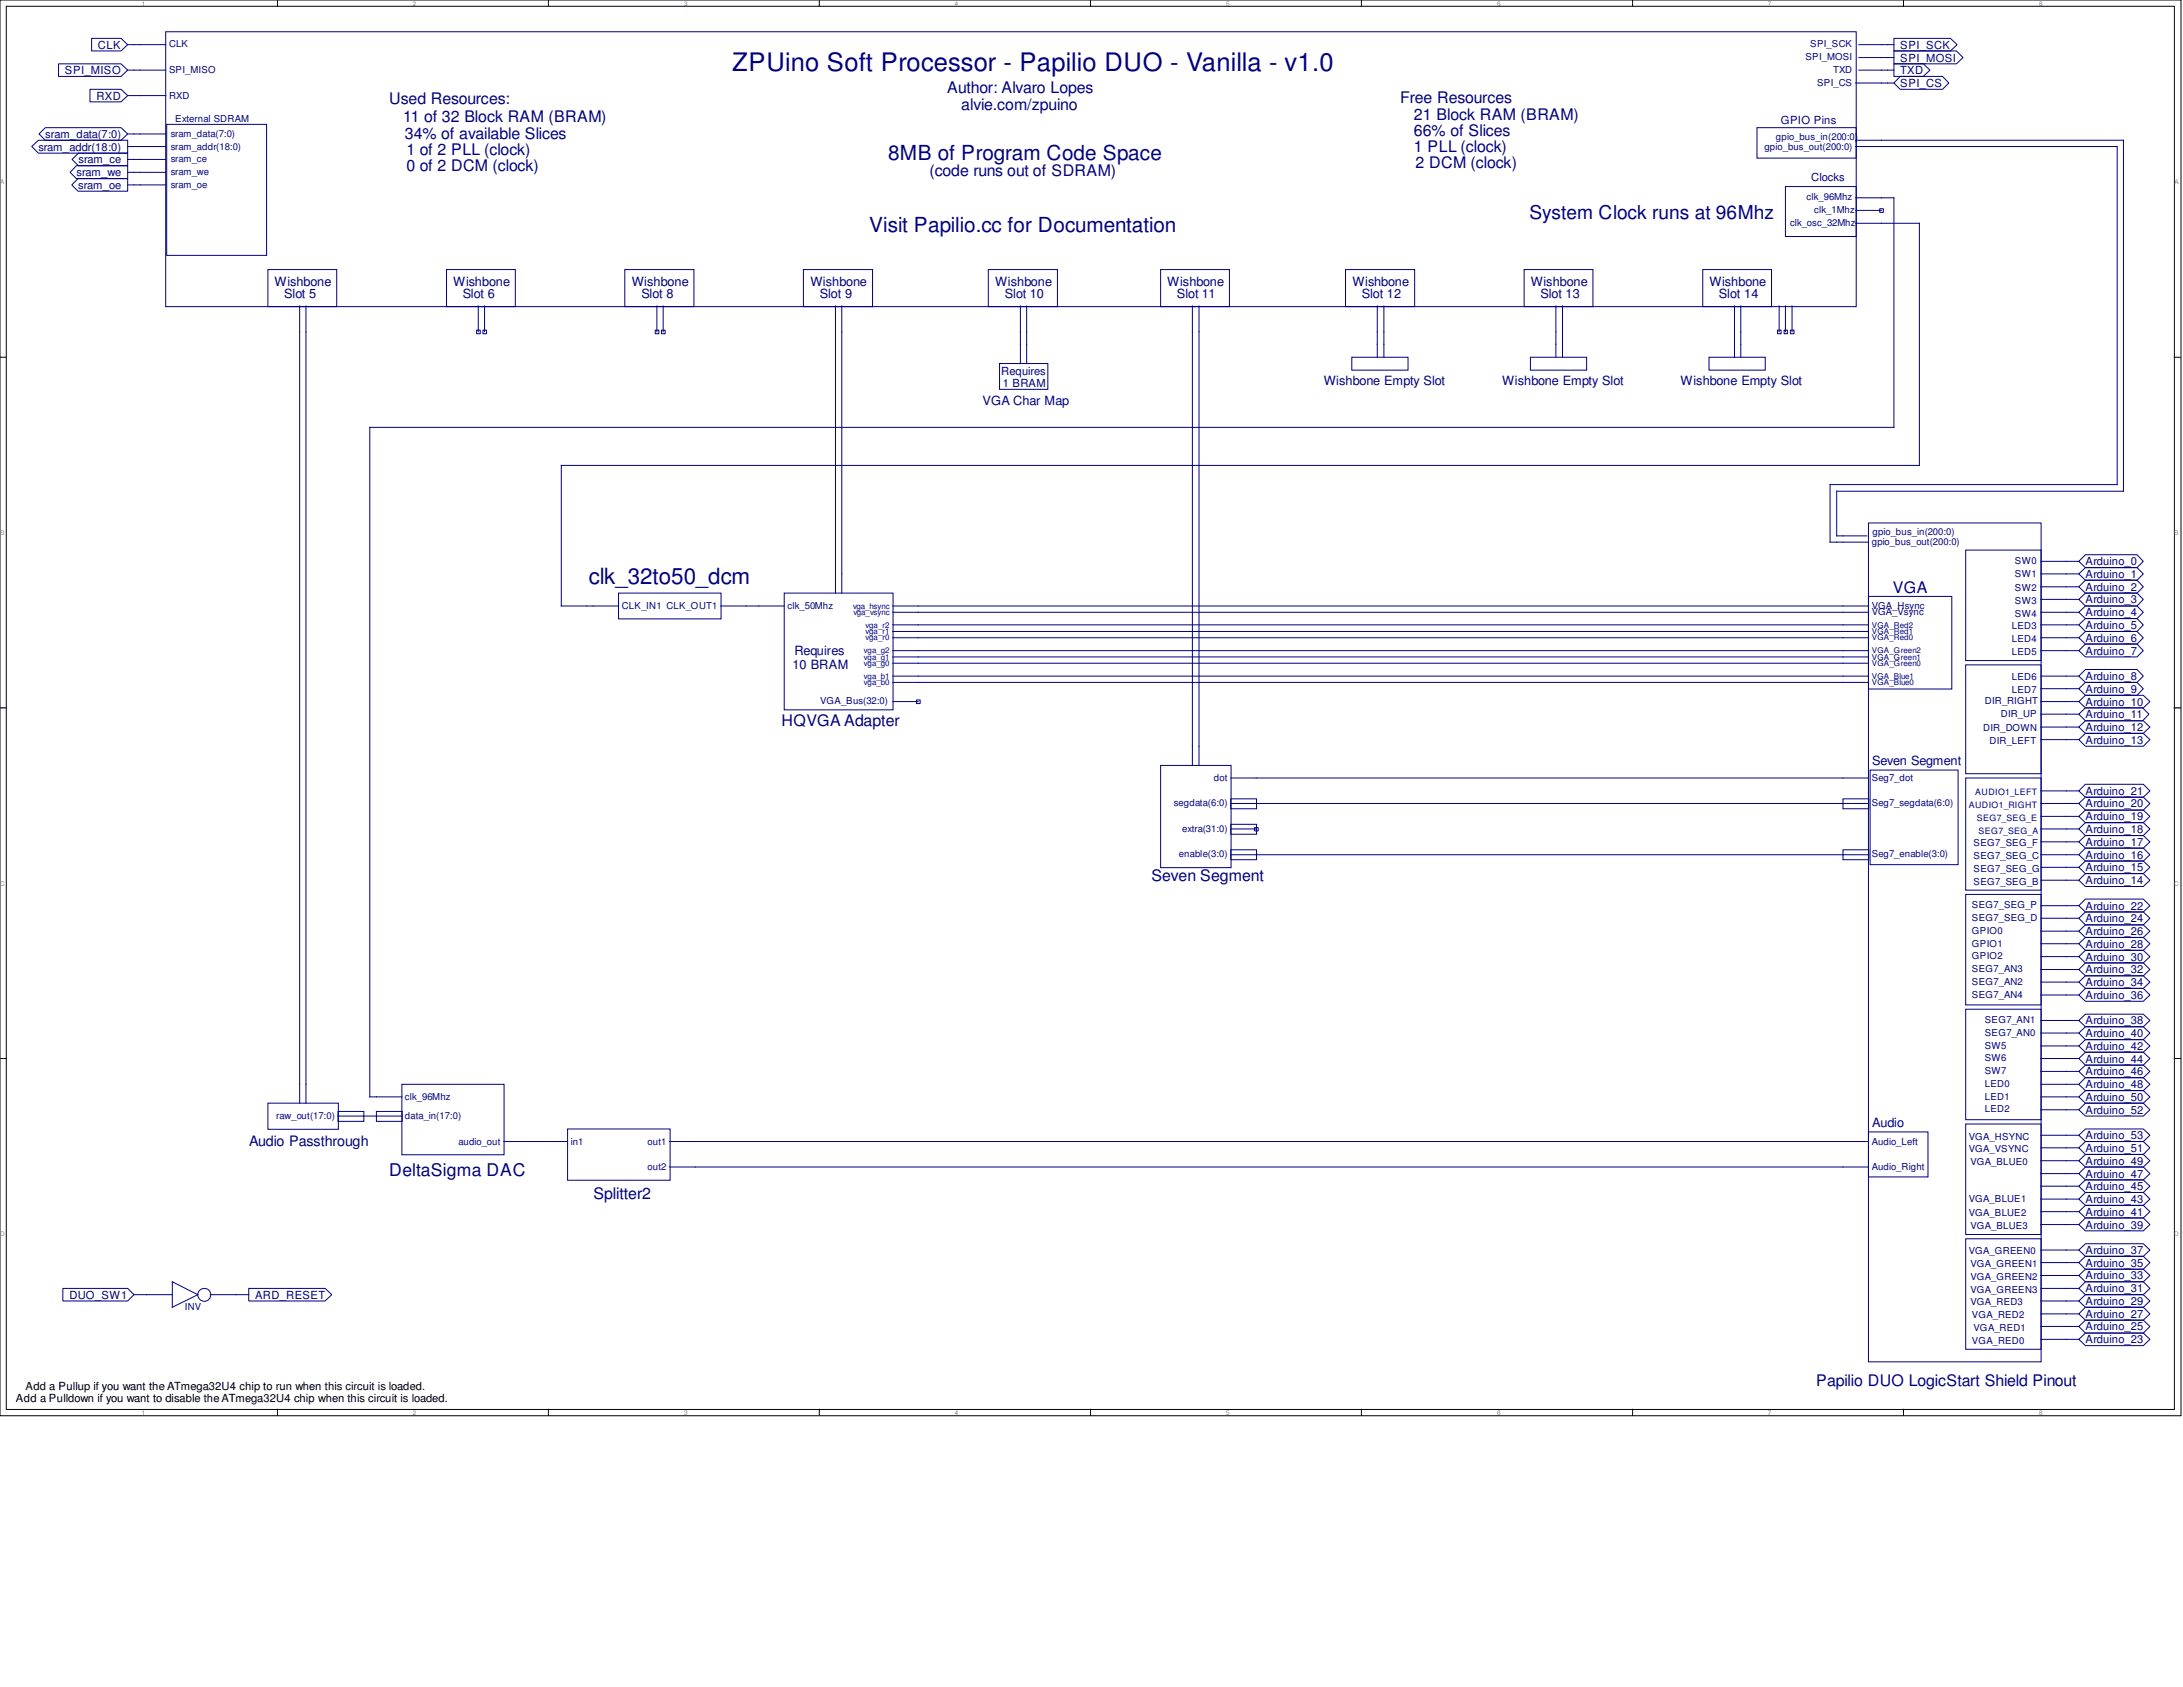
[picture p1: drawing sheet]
<svg xmlns="http://www.w3.org/2000/svg" width="279mm" height="216mm" viewBox="0 0 279 216" stroke-linecap="round" stroke-linejoin="round" font-family="sans-serif">
<defs><g id="words">
<text font-size="3.3" fill="#000080" x="93.7" y="9.1">ZPUino Soft Processor - Papilio DUO - Vanilla - v1.0</text>
<text font-size="2.9" fill="#000080" x="75.4" y="74.8">clk_32to50_dcm</text>
<g font-size="2.7" fill="#000080">
<text x="113.7" y="20.5">8MB of Program Code Space</text>
<text x="111.3" y="29.7">Visit Papilio.cc for Documentation</text>
</g>
<text font-size="2.4" fill="#000080" x="195.7" y="28">System Clock runs at 96Mhz</text>
<text font-size="2.2" fill="#000080" x="49.8" y="150.5">DeltaSigma DAC</text>
<g font-size="2" fill="#000080">
<text x="121.2" y="11.9">Author: Alvaro Lopes</text>
<text x="49.8" y="13.3">Used Resources:</text>
<text x="51.6" y="15.6">11 of 32 Block RAM (BRAM)</text>
<text x="51.8" y="17.8">34% of available Slices</text>
<text x="123" y="14.1">alvie.com/zpuino</text>
<text x="179.2" y="13.1">Free Resources</text>
<text x="181" y="15.4">21 Block RAM (BRAM)</text>
<text x="181" y="17.4">66% of Slices</text>
<text x="52" y="21.9">0 of 2 DCM (clock)</text>
<text x="52" y="19.9">1 of 2 PLL (clock)</text>
<text x="119" y="22.5">(code runs out of SDRAM)</text>
<text x="181" y="19.4">1 PLL (clock)</text>
<text x="181.2" y="21.5">2 DCM (clock)</text>
<text x="242.3" y="75.9">VGA</text>
<text x="100" y="92.9">HQVGA Adapter</text>
<text x="147.4" y="112.7">Seven Segment</text>
<text x="75.9" y="153.5">Splitter2</text>
<text x="232.5" y="177.4">Papilio DUO LogicStart Shield Pinout</text>
</g>
<text font-size="1.8" fill="#000080" x="31.9" y="146.7">Audio Passthrough</text>
<g font-size="1.6" fill="#000080">
<text x="35.1" y="36.7">Wishbone</text>
<text x="36.4" y="38.1">Slot 5</text>
<text x="58" y="36.7">Wishbone</text>
<text x="59.2" y="38.1">Slot 6</text>
<text x="80.9" y="36.7">Wishbone</text>
<text x="82.1" y="38.1">Slot 8</text>
<text x="103.7" y="36.7">Wishbone</text>
<text x="104.9" y="38.1">Slot 9</text>
<text x="127.4" y="36.7">Wishbone</text>
<text x="128.6" y="38.1">Slot 10</text>
<text x="149.4" y="36.7">Wishbone</text>
<text x="150.6" y="38.1">Slot 11</text>
<text x="173.1" y="36.7">Wishbone</text>
<text x="174.3" y="38.1">Slot 12</text>
<text x="195.9" y="36.7">Wishbone</text>
<text x="197.1" y="38.1">Slot 13</text>
<text x="218.8" y="36.7">Wishbone</text>
<text x="220" y="38.1">Slot 14</text>
<text x="125.7" y="51.8">VGA Char Map</text>
<text x="169.4" y="49.3">Wishbone Empty Slot</text>
<text x="192.3" y="49.3">Wishbone Empty Slot</text>
<text x="215.1" y="49.3">Wishbone Empty Slot</text>
<text x="101.7" y="83.8">Requires</text>
<text x="101.4" y="85.6">10 BRAM</text>
<text x="239.6" y="97.9">Seven Segment</text>
<text x="239.6" y="144.2">Audio</text>
</g>
<g font-size="1.4" fill="#000080">
<text x="8.3" y="9.5">SPI_MISO</text>
<text x="12.5" y="6.2">CLK</text>
<text x="243.2" y="11.1">SPI_CS</text>
<text x="243.2" y="9.5">TXD</text>
<text x="243.2" y="7.9">SPI_MOSI</text>
<text x="243.2" y="6.2">SPI_SCK</text>
<text x="5.8" y="17.7">sram_data(7:0)</text>
<text x="12.4" y="12.7">RXD</text>
<text x="227.9" y="15.8">GPIO Pins</text>
<text x="4.9" y="19.3">sram_addr(18:0)</text>
<text x="9.8" y="22.6">sram_we</text>
<text x="10" y="20.9">sram_ce</text>
<text x="231.8" y="23.2">Clocks</text>
<text x="10" y="24.2">sram_oe</text>
<text x="128.1" y="48">Requires</text>
<text x="128.4" y="49.5">1 BRAM</text>
<text x="266.9" y="72.3">Arduino_0</text>
<text x="266.9" y="74">Arduino_1</text>
<text x="266.9" y="75.6">Arduino_2</text>
<text x="266.9" y="77.2">Arduino_3</text>
<text x="266.9" y="78.9">Arduino_4</text>
<text x="266.9" y="80.5">Arduino_5</text>
<text x="266.9" y="82.1">Arduino_6</text>
<text x="266.9" y="83.8">Arduino_7</text>
<text x="266.9" y="87">Arduino_8</text>
<text x="266.9" y="88.6">Arduino_9</text>
<text x="266.9" y="90.3">Arduino_10</text>
<text x="266.9" y="91.9">Arduino_11</text>
<text x="266.9" y="93.6">Arduino_12</text>
<text x="266.9" y="95.2">Arduino_13</text>
<text x="266.9" y="101.7">Arduino_21</text>
<text x="266.9" y="103.3">Arduino_20</text>
<text x="266.9" y="105">Arduino_19</text>
<text x="266.9" y="106.6">Arduino_18</text>
<text x="266.9" y="108.2">Arduino_17</text>
<text x="266.9" y="109.9">Arduino_16</text>
<text x="266.9" y="111.5">Arduino_15</text>
<text x="266.9" y="113.2">Arduino_14</text>
<text x="266.9" y="116.4">Arduino_22</text>
<text x="266.9" y="118">Arduino_24</text>
<text x="266.9" y="119.7">Arduino_26</text>
<text x="266.9" y="121.3">Arduino_28</text>
<text x="266.9" y="122.9">Arduino_30</text>
<text x="266.9" y="124.6">Arduino_32</text>
<text x="266.9" y="126.2">Arduino_34</text>
<text x="266.9" y="127.8">Arduino_36</text>
<text x="266.9" y="131.1">Arduino_38</text>
<text x="266.9" y="132.7">Arduino_40</text>
<text x="266.9" y="134.4">Arduino_42</text>
<text x="266.9" y="136">Arduino_44</text>
<text x="266.9" y="137.6">Arduino_46</text>
<text x="266.9" y="139.3">Arduino_48</text>
<text x="266.9" y="140.9">Arduino_50</text>
<text x="266.9" y="142.5">Arduino_52</text>
<text x="266.9" y="145.8">Arduino_53</text>
<text x="266.9" y="147.4">Arduino_51</text>
<text x="266.9" y="149.1">Arduino_49</text>
<text x="266.9" y="150.7">Arduino_47</text>
<text x="266.9" y="152.3">Arduino_45</text>
<text x="266.9" y="154">Arduino_43</text>
<text x="266.9" y="155.6">Arduino_41</text>
<text x="266.9" y="157.2">Arduino_39</text>
<text x="266.9" y="160.5">Arduino_37</text>
<text x="8.9" y="166.2">DUO_SW1</text>
<text x="32.6" y="166.2">ARD_RESET</text>
<text x="266.9" y="162.1">Arduino_35</text>
<text x="266.9" y="163.7">Arduino_33</text>
<text x="266.9" y="165.4">Arduino_31</text>
<text x="266.9" y="167">Arduino_29</text>
<text x="266.9" y="168.7">Arduino_27</text>
<text x="266.9" y="170.3">Arduino_25</text>
<text x="266.9" y="171.9">Arduino_23</text>
</g>
<g font-size="1.4" fill="#010101">
<text x="2" y="179.5">Add a Pulldown if you want to disable the ATmega32U4 chip when this circuit is loaded.</text>
<text x="3.3" y="177.8">Add a Pullup if you want the ATmega32U4 chip to run when this circuit is loaded.</text>
</g>
<g font-size="1.2" fill="#000080">
<text x="21.6" y="6.1">CLK</text>
<text x="21.6" y="9.4">SPI_MISO</text>
<text x="231.1" y="7.7">SPI_MOSI</text>
<text x="231.7" y="6.1">SPI_SCK</text>
<text x="232.6" y="11">SPI_CS</text>
<text x="234.6" y="9.4">TXD</text>
<text x="21.6" y="12.6">RXD</text>
<text x="21.8" y="17.5">sram_data(7:0)</text>
<text x="22.4" y="15.7">External SDRAM</text>
<text x="227.3" y="17.9">gpio_bus_in(200:0)</text>
<text x="21.8" y="20.7">sram_ce</text>
<text x="21.8" y="22.4">sram_we</text>
<text x="21.8" y="19.1">sram_addr(18:0)</text>
<text x="225.8" y="19.1">gpio_bus_out(200:0)</text>
<text x="21.8" y="24">sram_oe</text>
<text x="229.1" y="28.9">clk_osc_32Mhz</text>
<text x="231.2" y="25.7">clk_96Mhz</text>
<text x="232.2" y="27.3">clk_1Mhz</text>
<text x="239.6" y="69.7">gpio_bus_out(200:0)</text>
<text x="239.6" y="68.5">gpio_bus_in(200:0)</text>
<text x="79.6" y="77.9">CLK_IN1 CLK_OUT1</text>
<text x="100.8" y="77.9">clk_50Mhz</text>
<text x="239.6" y="77.9">VGA_Hsync</text>
<text x="257.9" y="75.6">SW2</text>
<text x="257.9" y="73.8">SW1</text>
<text x="257.9" y="77.3">SW3</text>
<text x="257.9" y="72.2">SW0</text>
<text x="239.6" y="78.7">VGA_Vsync</text>
<text x="257.5" y="80.6">LED3</text>
<text x="257.5" y="82.2">LED4</text>
<text x="257.5" y="83.8">LED5</text>
<text x="257.9" y="78.9">SW4</text>
<text x="257.5" y="87.1">LED6</text>
<text x="257.5" y="88.7">LED7</text>
<text x="105" y="90.1">VGA_Bus(32:0)</text>
<text x="253.8" y="93.6">DIR_DOWN</text>
<text x="254" y="90.1">DIR_RIGHT</text>
<text x="254.6" y="95.2">DIR_LEFT</text>
<text x="256.1" y="91.8">DIR_UP</text>
<text x="155.4" y="99.9">dot</text>
<text x="239.6" y="99.9">Seg7_dot</text>
<text x="150.2" y="103.2">segdata(6:0)</text>
<text x="151.3" y="106.5">extra(31:0)</text>
<text x="239.6" y="103.2">Seg7_segdata(6:0)</text>
<text x="150.9" y="109.7">enable(3:0)</text>
<text x="239.6" y="109.7">Seg7_enable(3:0)</text>
<text x="252.6" y="108.3">SEG7_SEG_F</text>
<text x="252.6" y="109.9">SEG7_SEG_C</text>
<text x="252.6" y="111.5">SEG7_SEG_G</text>
<text x="252.6" y="113.2">SEG7_SEG_B</text>
<text x="252.4" y="119.5">GPIO0</text>
<text x="252.4" y="117.9">SEG7_SEG_D</text>
<text x="252.4" y="116.2">SEG7_SEG_P</text>
<text x="252.4" y="124.4">SEG7_AN3</text>
<text x="252.4" y="122.8">GPIO2</text>
<text x="252.4" y="121.2">GPIO1</text>
<text x="252.4" y="127.7">SEG7_AN4</text>
<text x="252.4" y="126.1">SEG7_AN2</text>
<text x="254" y="130.9">SEG7_AN1</text>
<text x="254" y="137.5">SW7</text>
<text x="254" y="135.8">SW6</text>
<text x="254" y="134.2">SW5</text>
<text x="254" y="132.6">SEG7_AN0</text>
<text x="35.3" y="143.2">raw_out(17:0)</text>
<text x="51.8" y="143.2">data_in(17:0)</text>
<text x="51.8" y="140.8">clk_96Mhz</text>
<text x="254" y="142.4">LED2</text>
<text x="254" y="140.8">LED1</text>
<text x="254" y="139.1">LED0</text>
<text x="58.7" y="146.5">audio_out</text>
<text x="73.1" y="146.5">in1</text>
<text x="82.9" y="149.7">out2</text>
<text x="82.9" y="146.5">out1</text>
<text x="239.6" y="146.5">Audio_Left</text>
<text x="239.6" y="149.7">Audio_Right</text>
<text x="252" y="145.8">VGA_HSYNC</text>
<text x="252" y="147.5">VGA_VSYNC</text>
<text x="252.2" y="149.1">VGA_BLUE0</text>
<text x="252" y="153.8">VGA_BLUE1</text>
<text x="252" y="155.6">VGA_BLUE2</text>
<text x="252" y="160.5">VGA_GREEN0</text>
<text x="252.2" y="157.3">VGA_BLUE3</text>
<text x="23.7" y="167.7">INV</text>
<text x="252.2" y="162.2">VGA_GREEN1</text>
<text x="252.2" y="163.8">VGA_GREEN2</text>
<text x="252.2" y="165.4">VGA_GREEN3</text>
<text x="252.2" y="167">VGA_RED3</text>
<text x="252.4" y="168.7">VGA_RED2</text>
<text x="252.4" y="172">VGA_RED0</text>
<text x="252.6" y="170.3">VGA_RED1</text>
</g>
<g font-size="1.1" fill="#000080">
<text x="252.8" y="101.8">AUDIO1_LEFT</text>
<text x="252" y="103.4">AUDIO1_RIGHT</text>
<text x="253" y="105">SEG7_SEG_E</text>
<text x="253.2" y="106.7">SEG7_SEG_A</text>
</g>
<g font-size="1" fill="#000080">
<text x="109.2" y="77.9">vga_hsync</text>
<text x="109.2" y="78.7">vga_vsync</text>
<text x="110.6" y="83.6">vga_g2</text>
<text x="110.8" y="80.3">vga_r2</text>
<text x="110.8" y="81.2">vga_r1</text>
<text x="110.8" y="82">vga_r0</text>
<text x="239.6" y="80.3">VGA_Red2</text>
<text x="239.6" y="81.2">VGA_Red1</text>
<text x="239.6" y="82">VGA_Red0</text>
<text x="239.6" y="83.6">VGA_Green2</text>
<text x="110.6" y="84.4">vga_g1</text>
<text x="110.6" y="85.3">vga_g0</text>
<text x="110.6" y="86.9">vga_b1</text>
<text x="110.6" y="87.7">vga_b0</text>
<text x="239.6" y="84.4">VGA_Green1</text>
<text x="239.6" y="85.3">VGA_Green0</text>
<text x="239.6" y="86.9">VGA_Blue1</text>
<text x="239.6" y="87.7">VGA_Blue0</text>
</g>
<g font-size=".8" fill="#808080">
<text x="18.2" y=".7">1</text>
<text x="52.8" y=".7">2</text>
<text x="87.5" y=".7">3</text>
<text x="122.2" y=".7">4</text>
<text x="156.9" y=".7">5</text>
<text x="191.6" y=".7">6</text>
<text x="226.3" y=".7">7</text>
<text x="261" y=".7">8</text>
<text x="0" y="23.6">A</text>
<text x="278.3" y="23.6">A</text>
<text x="0" y="68.5">B</text>
<text x="278.3" y="68.5">B</text>
<text x="0" y="113.4">C</text>
<text x="278.3" y="113.4">C</text>
<text x="0" y="158.2">D</text>
<text x="278.3" y="158.2">D</text>
<text x="18.2" y="181.1">1</text>
<text x="52.8" y="181.1">2</text>
<text x="87.5" y="181.1">3</text>
<text x="122.2" y="181.1">4</text>
<text x="156.9" y="181.1">5</text>
<text x="191.6" y="181.1">6</text>
<text x="226.3" y="181.1">7</text>
<text x="261" y="181.1">8</text>
</g>
</g></defs>
<g fill="none" stroke="#000" stroke-width=".13">
<path d="M0 0h279.1v181.2h-279.1zM.8 .8h277.5v179.6h-277.5zM35.5 0v.8M70.2 0v.8M104.9 0v.8M139.6 0v.8M174.2 0v.8M209 0v.8M243.6 0v.8M0 45.7h.8M278.3 45.7h.8M0 90.6h.8"/>
<path d="M278.3 90.6h.8M0 135.5h.8M278.3 135.5h.8M35.5 180.3v.8M70.2 180.3v.8M104.9 180.3v.8M139.6 180.3v.8M174.2 180.3v.8M209 180.3v.8M243.6 180.3v.8"/>
</g>
<g fill="none" stroke="#000080" stroke-width=".13">
<path d="M4.1 18.8l.8-.9h11.4v1.7h-11.4zM5.8 16.3h9.7l.8 .8-.8 .8h-9.7l-.8-.8zM7.5 8.2h8l.8 .8-.8 .8h-8zM10 19.6h6.3v1.6h-6.3l-.8-.8zM11.5 11.4h4l.8 .8-.8 .8h-4zM11.7 4.9h3.8l.8 .8-.8 .8h-3.8zM16.3 12.2h4.9M16.3 9h4.9M16.3 5.7h4.9M16.3 18.8h4.9M16.3 17.1h4.9M21.2 4.1h216.4v35.1h-216.4z"/>
<path d="M21.3 15.9h12.8v16.8h-12.8zM224.9 16.3h12.7v3.9h-12.7zM237.5 10.6h4.9M237.5 18.8h33.5v43.2h-36.8v7.4h4.9M237.5 17.9h34.3v45h-36.7v5.7h3.8M237.9 9h4.5M237.9 5.7h4.5M237.9 7.4h4.5M242.4 8.2h3.8l.8 .8-.8 .8h-3.8zM242.4 6.5h8l.8 .9-.8 .8h-8zM242.4 4.9h7.2l.9 .8-.9 .8h-7.2zM243.2 9.8h5.4l.8 .8-.8 .8h-5.4l-.8-.8z"/>
<path d="M9.2 23.7l.8-.8h6.3v1.6h-6.3zM9.8 21.2h6.5v1.7h-6.5l-.8-.8zM16.3 20.4h4.9M16.3 22.1h4.9M16.3 23.7h4.9M34.3 34.5h8.8v4.7h-8.8zM38.4 39.2v102M39.2 39.2v102M57.1 34.5h8.9v4.7h-8.9zM61.2 39.2v3.3M62 39.2v3.3M80 34.5h8.8v4.7h-8.8z"/>
<path d="M84.1 39.2v3.3M84.9 39.2v3.3M102.8 34.5h8.9v4.7h-8.9zM106.9 39.2v36.7M107.7 39.2v36.7M126.5 34.5h8.8v4.7h-8.8zM130.6 39.2v7.3M131.4 39.2v7.3M148.5 34.5h8.9v4.7h-8.9zM152.6 39.2v58.8M153.5 39.2v58.8M172.2 34.5h8.9v4.7h-8.9z"/>
<path d="M176.3 39.2v6.5M177.1 39.2v6.5M195.1 34.5h8.8v4.7h-8.8zM199.1 39.2v6.5M200 39.2v6.5M217.9 34.5h8.8v4.7h-8.8zM222 39.2v6.5M222.8 39.2v6.5M227.7 39.2v3.3M228.5 23.9h9.1v6.4h-9.1zM228.5 39.2v3.3M229.4 39.2v3.3"/>
<path d="M237.5 25.3h4.9v29.4h-195.1v85.7h4.1M237.5 26.9h3.3M237.5 28.6h8.2v31h-173.9v18h7.4M240.6 26.7h.4v.5h-.4zM61 42.2h.5v.5h-.5zM61.8 42.2h.5v.5h-.5zM83.9 42.2h.4v.5h-.4zM84.7 42.2h.4v.5h-.4zM127.9 46.5h6.2v3.3h-6.2zM173 45.7h7.2v1.7h-7.2zM195.9 45.7h7.2v1.7h-7.2zM218.7 45.7h7.2v1.7h-7.2z"/>
<path d="M227.5 42.2h.5v.5h-.5zM228.3 42.2h.5v.5h-.5zM229.2 42.2h.4v.5h-.4zM79.2 75.9h13.1v3.3h-13.1zM92.2 77.6h8.2M100.4 75.9h13.9v14.9h-13.9zM114.3 78.4h124.8M114.3 80h124.8M114.3 77.6h124.8M239.1 66.9h22.1v107.4h-22.1zM239.1 76.3h10.7v11.9h-10.7zM251.6 70.4h9.6v14.1h-9.6z"/>
<path d="M261.2 71.8h4.9M261.2 73.4h4.9M261.2 75.1h4.9M261.2 76.7h4.9M261.2 78.4h4.9M261.2 80h4.9M266.1 73.4l.8-.8h6.6l.8 .8-.8 .9h-6.6zM266.1 76.7l.8-.8h6.6l.8 .8-.8 .9h-6.6zM266.1 78.4l.8-.8h6.6l.8 .8-.8 .8h-6.6zM266.1 80l.8-.8h6.6l.8 .8-.8 .8h-6.6zM266.9 71h6.6l.8 .8-.8 .8h-6.6l-.8-.8zM266.9 74.3h6.6l.8 .8-.8 .8h-6.6l-.8-.8z"/>
<path d="M114.3 81.6h124.8M114.3 83.3h124.8M114.3 86.5h124.8M114.3 89.8h3.2M114.3 80.8h124.8M114.3 84.1h124.8M114.3 84.9h124.8M114.3 87.3h124.8M117.3 89.6h.5v.4h-.5zM148.5 98h9.1v13h-9.1zM157.5 99.6h81.6M239.4 98.6h11.2v12.1h-11.2z"/>
<path d="M251.6 85.1h9.6v13.9h-9.6zM251.6 99.6h9.6v14.3h-9.6zM261.2 81.6h4.9M261.2 83.3h4.9M261.2 86.5h4.9M261.2 88.1h4.9M261.2 89.8h4.9M261.2 91.4h4.9M261.2 93h4.9M261.2 94.7h4.9M266.1 81.6l.8-.8h6.6l.8 .8-.8 .8h-6.6zM266.1 88.1l.8-.8h6.6l.8 .8-.8 .9h-6.6z"/>
<path d="M266.1 89.8l.8-.8h7.4l.9 .8-.9 .8h-7.4zM266.1 91.4l.8-.8h7.3l.8 .8-.8 .8h-7.3zM266.1 93l.8-.8h7.4l.9 .8-.9 .9h-7.4zM266.1 94.7l.8-.8h7.4l.9 .8-.9 .8h-7.4zM266.9 82.4h6.6l.8 .9-.8 .8h-6.6l-.8-.8zM266.9 85.7h6.6l.8 .8-.8 .8h-6.6l-.8-.8zM157.5 102.2h3.3v1.3h-3.3zM157.5 105.5h3.3v1.3h-3.3zM157.5 108.8h3.3v1.2h-3.3zM157.5 102.8h81.6M157.5 106.1h3.3M157.5 109.4h81.6"/>
<path d="M160.6 105.9h.4v.4h-.4zM235.9 108.8h3.3v1.2h-3.3zM235.9 102.2h3.3v1.3h-3.3zM251.6 114.5h9.6v14.1h-9.6zM261.2 101.2h4.9M261.2 102.8h4.9M261.2 104.5h4.9M261.2 106.1h4.9M261.2 107.7h4.9M261.2 109.4h4.9M261.2 111h4.9M261.2 112.6h4.9"/>
<path d="M261.2 115.9h4.9M261.2 117.5h4.9M261.2 119.2h4.9M266.1 102.8l.8-.8h7.4l.9 .8-.9 .9h-7.4zM266.1 104.5l.8-.8h7.4l.9 .8-.9 .8h-7.4zM266.1 106.1l.8-.8h7.4l.9 .8-.9 .8h-7.4zM266.1 107.7l.8-.8h7.4l.9 .8-.9 .8h-7.4zM266.1 111l.8-.8h7.4l.9 .8-.9 .8h-7.4zM266.1 117.5l.8-.8h7.4l.9 .8-.9 .9h-7.4zM266.1 119.2l.8-.8h7.4l.9 .8-.9 .8h-7.4zM266.9 100.4h7.4l.9 .8-.9 .8h-7.4l-.8-.8zM266.9 108.5h7.4l.9 .9-.9 .8h-7.4l-.8-.8z"/>
<path d="M266.9 111.8h7.4l.9 .8-.9 .9h-7.4l-.8-.9zM266.9 115.1h7.4l.9 .8-.9 .8h-7.4l-.8-.8zM51.4 138.8h13.1v9h-13.1zM251.6 129.2h9.6v14.1h-9.6zM261.2 120.8h4.9M261.2 122.4h4.9M261.2 124.1h4.9M261.2 125.7h4.9M261.2 127.3h4.9M261.2 130.6h4.9M261.2 132.2h4.9M261.2 133.9h4.9"/>
<path d="M261.2 135.5h4.9M261.2 137.1h4.9M261.2 138.8h4.9M266.1 120.8l.8-.8h7.4l.9 .8-.9 .8h-7.4zM266.1 122.4l.8-.8h7.4l.9 .8-.9 .8h-7.4zM266.1 125.7l.8-.8h7.4l.9 .8-.9 .8h-7.4zM266.1 130.6l.8-.8h7.4l.9 .8-.9 .8h-7.4zM266.1 132.2l.8-.8h7.4l.9 .8-.9 .9h-7.4zM266.1 133.9l.8-.8h7.4l.9 .8-.9 .8h-7.4zM266.1 135.5l.8-.8h7.4l.9 .8-.9 .8h-7.4zM266.1 137.1l.8-.8h7.4l.9 .8-.9 .8h-7.4zM266.9 123.2h7.4l.9 .9-.9 .8h-7.4l-.8-.8z"/>
<path d="M266.9 126.5h7.4l.9 .8-.9 .8h-7.4l-.8-.8zM266.9 137.9h7.4l.9 .9-.9 .8h-7.4l-.8-.8zM34.3 141.2h9v3.3h-9zM43.3 142.2h3.3v1.3h-3.3zM43.3 142.8h8.1M48.2 142.2h3.3v1.3h-3.3zM64.5 146.1h8.1M72.6 144.5h13.2v6.5h-13.2zM85.7 146.1h153.4M85.7 149.4h153.4M239.1 144.9h7.7v5.7h-7.7zM251.6 158.5h9.6v14.2h-9.6z"/>
<path d="M251.6 143.8h9.6v14.2h-9.6zM261.2 140.4h4.9M261.2 142h4.9M261.2 145.3h4.9M261.2 146.9h4.9M261.2 148.5h4.9M261.2 150.2h4.9M261.2 151.8h4.9M261.2 153.5h4.9M261.2 155.1h4.9M261.2 156.7h4.9M261.2 160h4.9"/>
<path d="M266.1 140.4l.8-.8h7.4l.9 .8-.9 .8h-7.4zM266.1 145.3l.8-.8h7.4l.9 .8-.9 .8h-7.4zM266.1 146.9l.8-.8h7.4l.9 .8-.9 .8h-7.4zM266.1 148.5l.8-.8h7.4l.9 .8-.9 .9h-7.4zM266.1 151.8l.8-.8h7.4l.9 .8-.9 .8h-7.4zM266.1 155.1l.8-.8h7.4l.9 .8-.9 .8h-7.4zM266.1 160l.8-.8h7.4l.9 .8-.9 .8h-7.4zM266.9 141.2h7.4l.9 .8-.9 .8h-7.4l-.8-.8zM266.9 149.4h7.4l.9 .8-.9 .8h-7.4l-.8-.8zM266.9 152.6h7.4l.9 .9-.9 .8h-7.4l-.8-.8zM266.9 155.9h7.4l.9 .8-.9 .8h-7.4l-.8-.8zM8 164.9h8.3l.8 .8-.8 .8h-8.3z"/>
<path d="M17.1 165.7h5M22.1 164l3.2 1.7-3.2 1.6zM26.9 165.7h4.9M31.8 164.9h9.8l.9 .8-.9 .8h-9.8zM261.2 161.6h4.9M261.2 163.2h4.9M261.2 164.9h4.9M261.2 166.5h4.9M261.2 168.1h4.9M261.2 169.8h4.9M261.2 171.4h4.9M266.1 161.6l.8-.8h7.4l.9 .8-.9 .8h-7.4z"/>
<path d="M266.1 163.2l.8-.8h7.4l.9 .8-.9 .8h-7.4zM266.1 166.5l.8-.8h7.4l.9 .8-.9 .8h-7.4zM266.1 169.8l.8-.8h7.4l.9 .8-.9 .8h-7.4zM266.1 171.4l.8-.8h7.4l.9 .8-.9 .8h-7.4zM266.9 164h7.4l.9 .9-.9 .8h-7.4l-.8-.8zM266.9 167.3h7.4l.9 .8-.9 .9h-7.4l-.8-.9z"/>
<circle cx="26.1" cy="165.7" r=".83"/>
</g>
<use href="#words"/>
</svg>
